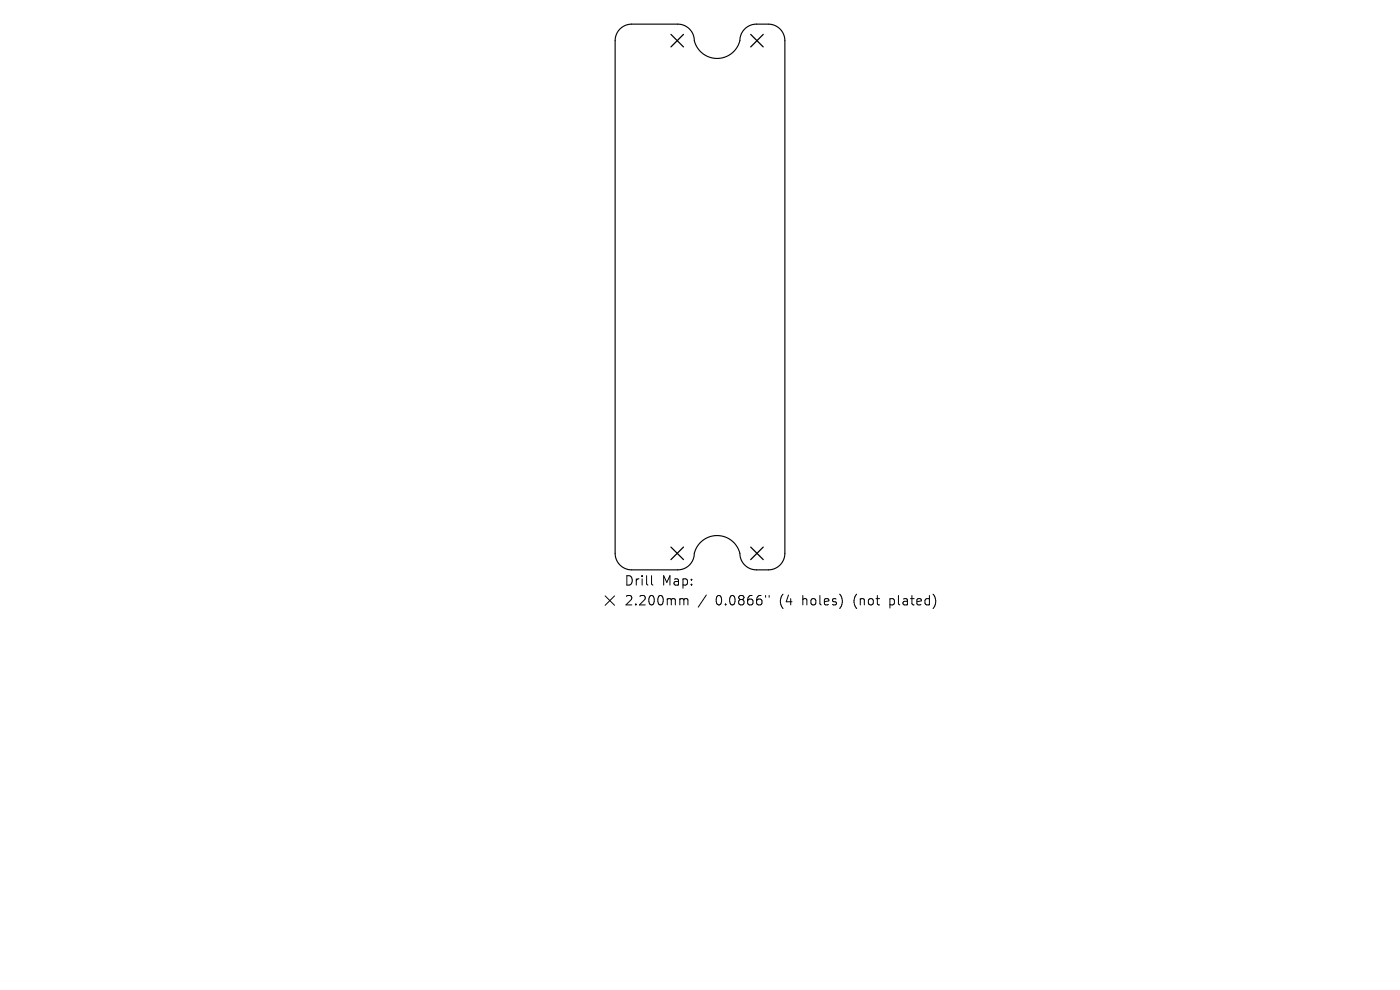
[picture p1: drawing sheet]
<svg xmlns="http://www.w3.org/2000/svg" width="297mm" height="210mm" viewBox="0 0 297 210" stroke-linecap="round" stroke-linejoin="round" font-family="sans-serif">
<defs><g id="words">
<g font-size="2.8">
<text x="132.4" y="124.5">Drill</text>
<text x="140.4" y="124.5">Map:</text>
<text x="132.4" y="128.7">2.200mm</text>
<text x="151.8" y="128.7">0.0866&quot;</text>
<text x="165.5" y="128.7">(4</text>
<text x="170.5" y="128.7">holes)</text>
<text x="181.6" y="128.7">(not</text>
<text x="189.4" y="128.7">plated)</text>
</g>
</g></defs>
<path d="M131.5 6.1a3.5 3.5 0 0 1 2.5-1h9.8a3.5 3.5 0 0 1 3.5 3.5 5 5 0 0 0 5.3 3.8 5 5 0 0 0 4.5-4.7 3.5 3.5 0 0 1 3.4-2.6h2.5a3.5 3.5 0 0 1 3.5 3.5v108.8a3.5 3.5 0 0 1-3.5 3.5h-2.5a3.5 3.5 0 0 1-3.5-3.5 5 5 0 0 0-5.3-3.8 5 5 0 0 0-4.5 4.7 3.5 3.5 0 0 1-3.4 2.6h-9.8a3.5 3.5 0 0 1-3.5-3.5v-108.8a3.5 3.5 0 0 1 1-2.5z" fill="none" stroke="#000" stroke-width=".24"/>
<path d="M142.3 7.3l2.7 2.7M145 7.3l-2.7 2.7M159.3 7.3l2.6 2.7M161.9 7.3l-2.6 2.7M142.3 116.1l2.7 2.6M145 116.1l-2.7 2.6M159.3 116.1l2.6 2.6M161.9 116.1l-2.6 2.6" fill="none" stroke="#000" stroke-width=".27"/>
<path d="M128.4 126.4l2 2M130.4 126.4l-2 2M138.2 122.1v1.7l.3 .3M144.5 127l.5 .1 .1 .2M145.1 127.3l.3-.3 .4 .1 .1 1.2M145.1 127.3v1M149.8 126.2l-1.7 2.6M162.4 126.3v.4M163.2 126.3v.4" fill="none" stroke="#000" stroke-width=".21"/>
<use href="#words"/>
</svg>
